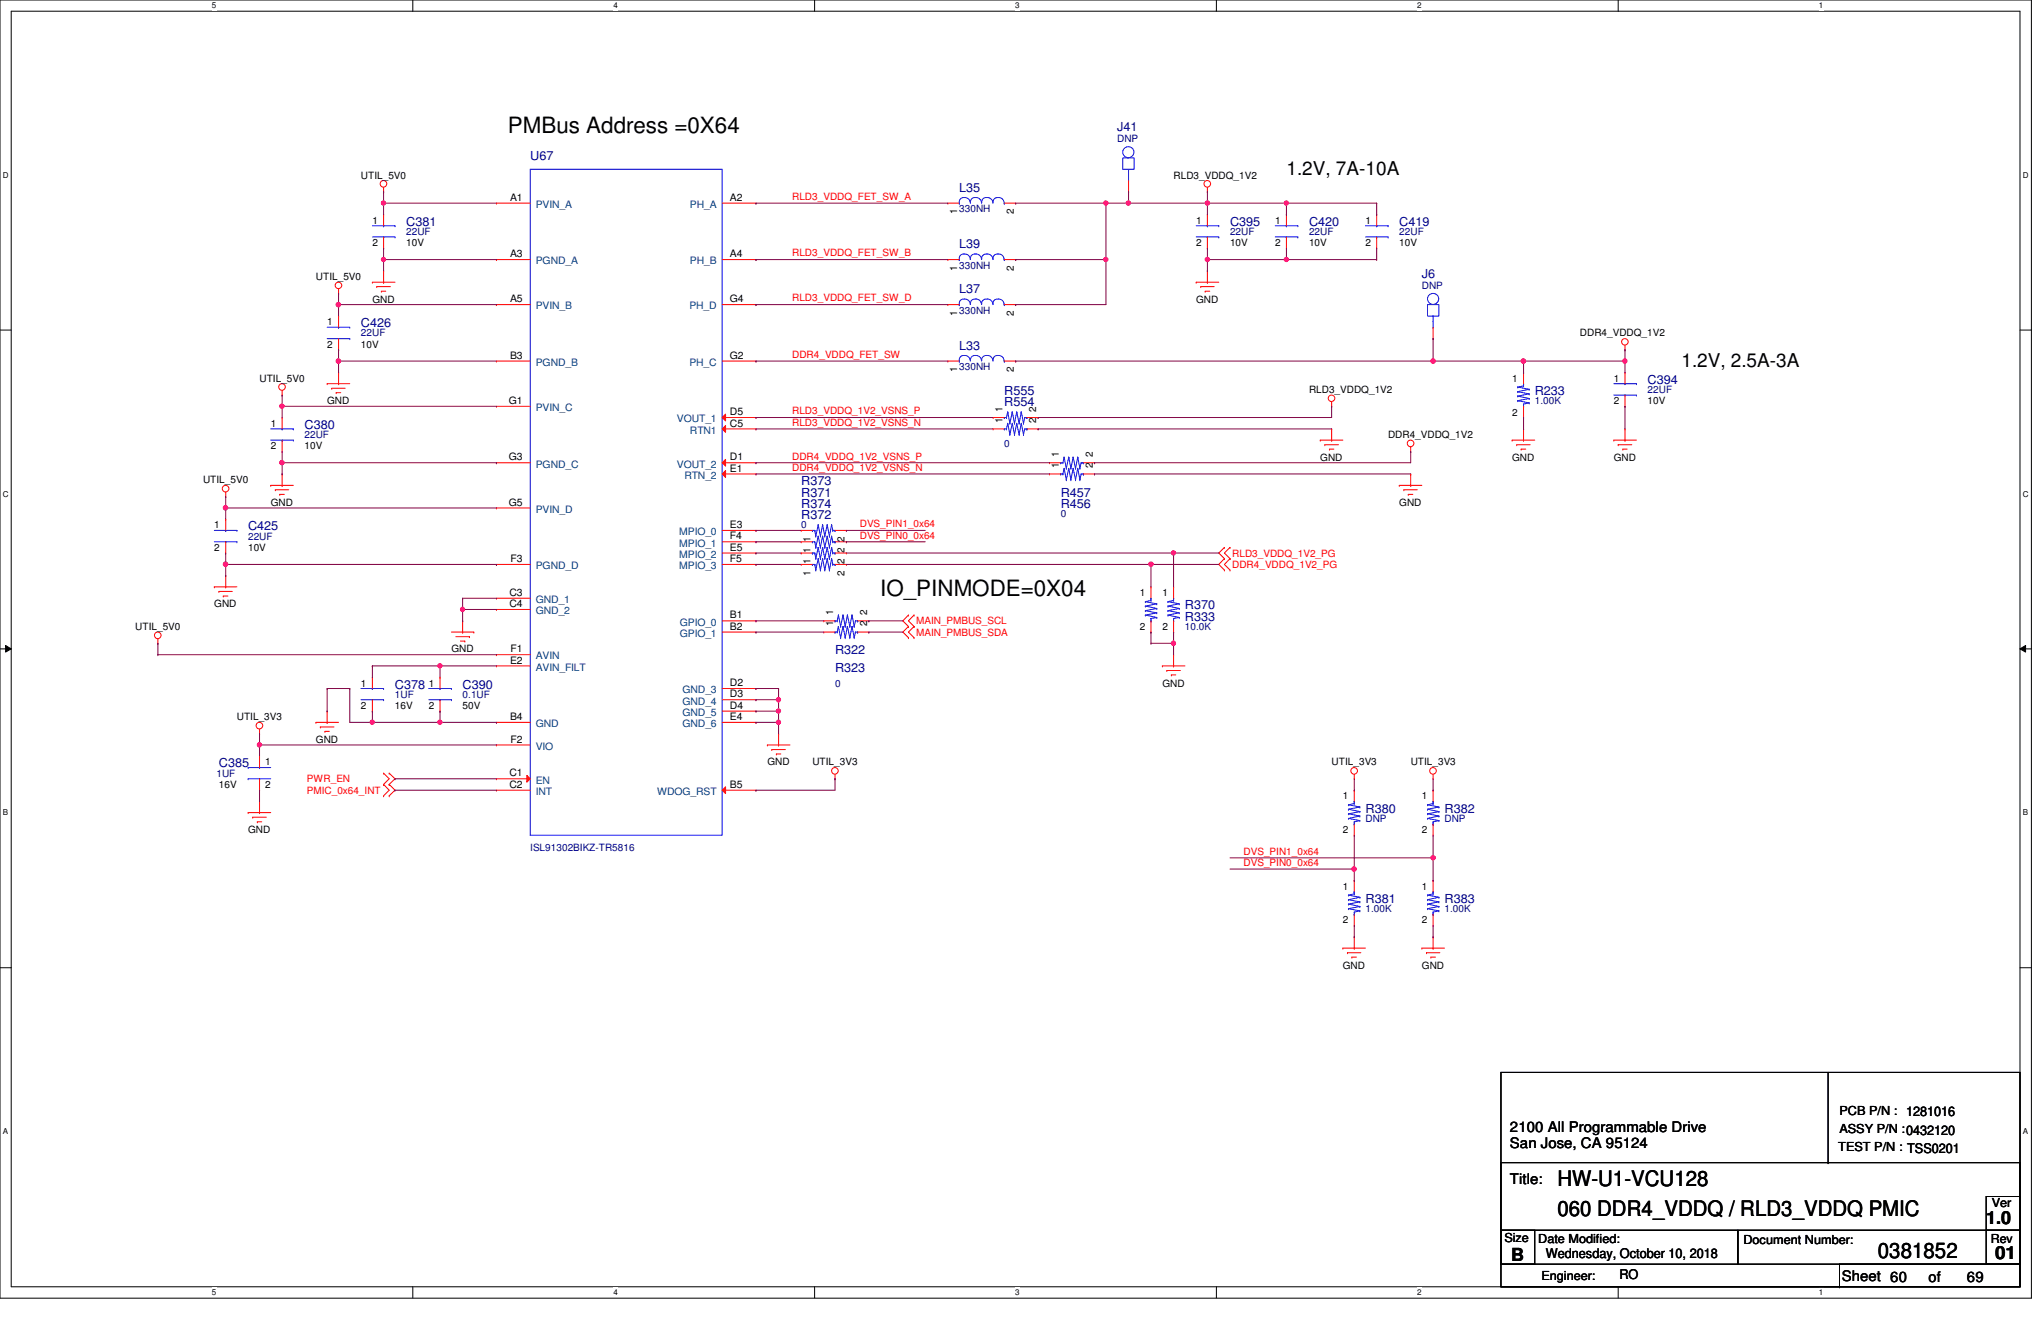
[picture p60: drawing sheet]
<svg xmlns="http://www.w3.org/2000/svg" width="432mm" height="279mm" viewBox="0 0 432 279" stroke-linecap="round" stroke-linejoin="round" font-family="sans-serif">
<defs><g id="words">
<g font-size="4.7">
<text x="107.4" y="28.1">PMBus Address =0X64</text>
<text x="186.2" y="126">IO_PINMODE=0X04</text>
</g>
<g font-size="4.5">
<text x="329.5" y="250.9">HW-U1-VCU128</text>
<text x="329.5" y="257.1">060 DDR4_VDDQ / RLD3_VDDQ PMIC</text>
<text x="397.3" y="266">0381852</text>
</g>
<g font-size="4">
<text x="272.2" y="37">1.2V, 7A-10A</text>
<text x="355.7" y="77.6">1.2V, 2.5A-3A</text>
</g>
<g font-size="3.8">
<text x="420.2" y="259">1.0</text>
<text x="319.7" y="266.6">B</text>
<text x="422.1" y="266.4">01</text>
</g>
<g font-size="3.1">
<text x="319.4" y="239.4">2100 All Programmable Drive</text>
<text x="319.4" y="242.7">San Jose, CA 95124</text>
<text x="319.4" y="250.4">Title:</text>
<text x="389.6" y="270.9">Sheet 60</text>
<text x="408" y="271.1">of</text>
<text x="416.1" y="271.1">69</text>
</g>
<g font-size="2.8">
<text x="327.1" y="266.1">Wednesday, October 10, 2018</text>
<text x="342.6" y="270.4">RO</text>
</g>
<g font-size="2.6" fill="#000080">
<text x="236.3" y="27.6">J41</text>
<text x="112.2" y="33.9">U67</text>
<text x="202.9" y="40.6">L35</text>
<text x="85.9" y="47.7">C381</text>
<text x="260.2" y="47.7">C395</text>
<text x="276.9" y="47.7">C420</text>
<text x="296" y="47.7">C419</text>
<text x="202.9" y="52.5">L39</text>
<text x="300.8" y="58.7">J6</text>
<text x="202.9" y="62.1">L37</text>
<text x="76.4" y="69.2">C426</text>
<text x="202.9" y="74">L33</text>
<text x="212.5" y="83.5">R555</text>
<text x="324.7" y="83.5">R233</text>
<text x="348.6" y="81.2">C394</text>
<text x="212.5" y="85.9">R554</text>
<text x="64.4" y="90.7">C380</text>
<text x="169.5" y="105">R371</text>
<text x="169.5" y="107.4">R374</text>
<text x="169.5" y="102.6">R373</text>
<text x="224.4" y="105">R457</text>
<text x="224.4" y="107.4">R456</text>
<text x="52.5" y="112.2">C425</text>
<text x="169.5" y="109.8">R372</text>
<text x="250.7" y="131.3">R333</text>
<text x="250.7" y="128.9">R370</text>
<text x="176.7" y="138.4">R322</text>
<text x="176.7" y="142">R323</text>
<text x="83.6" y="145.6">C378</text>
<text x="97.9" y="145.6">C390</text>
<text x="46.3" y="162.3">C385</text>
<text x="288.9" y="171.9">R380</text>
<text x="305.6" y="171.9">R382</text>
<text x="288.9" y="191">R381</text>
<text x="305.6" y="191">R383</text>
</g>
<g font-size="2.6">
<text x="389.2" y="235.9">PCB P/N : 1281016</text>
<text x="389.2" y="239.7">ASSY P/N :0432120</text>
<text x="388.9" y="243.5">TEST P/N : TSS0201</text>
<text x="421.4" y="255.2">Ver</text>
<text x="318.3" y="262.6">Size</text>
<text x="325.4" y="262.8">Date Modified:</text>
<text x="368.9" y="263.1">Document Number:</text>
<text x="421.2" y="262.8">Rev</text>
<text x="326.1" y="270.7">Engineer:</text>
</g>
<g font-size="2.2">
<text x="107.9" y="42.5">A1</text>
<text x="154.4" y="42.5">A2</text>
<text x="107.9" y="54.4">A3</text>
<text x="154.4" y="54.4">A4</text>
<text x="107.9" y="63.9">A5</text>
<text x="154.4" y="63.9">G4</text>
<text x="107.9" y="75.9">B3</text>
<text x="154.4" y="75.9">G2</text>
<text x="107.7" y="85.4">G1</text>
<text x="154.4" y="87.8">D5</text>
<text x="154.4" y="90.2">C5</text>
<text x="107.7" y="97.4">G3</text>
<text x="154.4" y="97.4">D1</text>
<text x="154.4" y="99.7">E1</text>
<text x="107.7" y="106.9">G5</text>
<text x="154.4" y="111.7">E3</text>
<text x="108" y="118.9">F3</text>
<text x="154.4" y="118.9">F5</text>
<text x="154.4" y="114.1">F4</text>
<text x="154.4" y="116.5">E5</text>
<text x="107.8" y="126">C3</text>
<text x="107.8" y="128.4">C4</text>
<text x="154.4" y="130.8">B1</text>
<text x="108" y="138">F1</text>
<text x="154.4" y="133.2">B2</text>
<text x="107.9" y="140.3">E2</text>
<text x="154.4" y="145.1">D2</text>
<text x="154.4" y="147.5">D3</text>
<text x="154.4" y="149.9">D4</text>
<text x="107.9" y="152.3">B4</text>
<text x="154.4" y="152.3">E4</text>
<text x="108" y="157.1">F2</text>
<text x="107.8" y="166.6">C2</text>
<text x="107.8" y="164.2">C1</text>
<text x="154.4" y="166.6">B5</text>
</g>
<g font-size="2.2" fill="#004080">
<text x="113.4" y="44">PVIN_A</text>
<text x="146" y="44">PH_A</text>
<text x="113.4" y="55.9">PGND_A</text>
<text x="146" y="55.9">PH_B</text>
<text x="113.4" y="65.4">PVIN_B</text>
<text x="145.8" y="65.4">PH_D</text>
<text x="113.4" y="77.4">PGND_B</text>
<text x="145.8" y="77.4">PH_C</text>
<text x="113.4" y="87">PVIN_C</text>
<text x="143.2" y="89.3">VOUT_1</text>
<text x="146" y="91.7">RTN1</text>
<text x="113.4" y="98.9">PGND_C</text>
<text x="143.2" y="98.9">VOUT_2</text>
<text x="144.8" y="101.3">RTN_2</text>
<text x="113.4" y="108.5">PVIN_D</text>
<text x="143.7" y="113.2">MPIO_0</text>
<text x="143.7" y="115.6">MPIO_1</text>
<text x="143.7" y="118">MPIO_2</text>
<text x="113.4" y="120.4">PGND_D</text>
<text x="143.7" y="120.4">MPIO_3</text>
<text x="113.4" y="127.6">GND_1</text>
<text x="113.4" y="129.9">GND_2</text>
<text x="143.8" y="132.3">GPIO_0</text>
<text x="143.8" y="134.7">GPIO_1</text>
<text x="113.4" y="139.5">AVIN</text>
<text x="113.4" y="141.9">AVIN_FILT</text>
<text x="144.4" y="146.6">GND_3</text>
<text x="144.4" y="149">GND_4</text>
<text x="113.4" y="153.8">GND</text>
<text x="144.4" y="151.4">GND_5</text>
<text x="144.4" y="153.8">GND_6</text>
<text x="113.4" y="158.6">VIO</text>
<text x="113.4" y="165.7">EN</text>
<text x="113.4" y="168.1">INT</text>
<text x="139" y="168.1">WDOG_RST</text>
</g>
<g font-size="2.1" fill="#000080">
<text x="236.3" y="30.1">DNP</text>
<text x="202.9" y="44.9">330NH</text>
<text x="85.9" y="49.7">22UF</text>
<text x="260.2" y="49.7">22UF</text>
<text x="276.9" y="49.7">22UF</text>
<text x="296" y="49.7">22UF</text>
<text x="202.9" y="56.9">330NH</text>
<text x="300.8" y="61.1">DNP</text>
<text x="76.4" y="71.2">22UF</text>
<text x="202.9" y="66.4">330NH</text>
<text x="202.9" y="78.3">330NH</text>
<text x="348.6" y="83.1">22UF</text>
<text x="324.7" y="85.5">1.00K</text>
<text x="64.4" y="92.7">22UF</text>
<text x="212.5" y="94.6">0</text>
<text x="169.5" y="111.8">0</text>
<text x="224.4" y="109.4">0</text>
<text x="52.5" y="114.1">22UF</text>
<text x="250.7" y="133.3">10.0K</text>
<text x="83.6" y="147.6">1UF</text>
<text x="97.9" y="147.6">0.1UF</text>
<text x="176.7" y="145.2">0</text>
<text x="45.8" y="164.3">1UF</text>
<text x="288.9" y="173.8">DNP</text>
<text x="305.6" y="173.8">DNP</text>
<text x="112.2" y="180">ISL91302BIKZ-TR5816</text>
<text x="288.9" y="193">1.00K</text>
<text x="305.6" y="193">1.00K</text>
</g>
<g font-size="2.1">
<text x="76.4" y="37.8">UTIL_5V0</text>
<text x="248.3" y="37.8">RLD3_VDDQ_1V2</text>
<text x="78.8" y="47.3">1</text>
<text x="202.5" y="45.3" transform="rotate(-90 202.5 45.3)">1</text>
<text x="214.5" y="45.3" transform="rotate(-90 214.5 45.3)">2</text>
<text x="253.1" y="47.3">1</text>
<text x="269.8" y="47.3">1</text>
<text x="288.9" y="47.3">1</text>
<text x="78.8" y="52.1">2</text>
<text x="85.9" y="52.1">10V</text>
<text x="253.1" y="52.1">2</text>
<text x="260.2" y="52.1">10V</text>
<text x="269.8" y="52.1">2</text>
<text x="276.9" y="52.1">10V</text>
<text x="288.9" y="52.1">2</text>
<text x="296" y="52.1">10V</text>
<text x="66.8" y="59.2">UTIL_5V0</text>
<text x="202.5" y="57.3" transform="rotate(-90 202.5 57.3)">1</text>
<text x="214.5" y="57.3" transform="rotate(-90 214.5 57.3)">2</text>
<text x="78.8" y="64">GND</text>
<text x="253.1" y="64">GND</text>
<text x="69.2" y="68.8">1</text>
<text x="202.5" y="66.8" transform="rotate(-90 202.5 66.8)">1</text>
<text x="214.5" y="66.8" transform="rotate(-90 214.5 66.8)">2</text>
<text x="334.3" y="71.2">DDR4_VDDQ_1V2</text>
<text x="69.2" y="73.6">2</text>
<text x="76.4" y="73.6">10V</text>
<text x="54.9" y="80.7">UTIL_5V0</text>
<text x="202.5" y="78.8" transform="rotate(-90 202.5 78.8)">1</text>
<text x="214.5" y="78.8" transform="rotate(-90 214.5 78.8)">2</text>
<text x="276.9" y="83.1">RLD3_VDDQ_1V2</text>
<text x="319.9" y="80.7">1</text>
<text x="341.4" y="80.7">1</text>
<text x="69.2" y="85.5">GND</text>
<text x="212.1" y="89.5" transform="rotate(-90 212.1 89.5)">1</text>
<text x="212.1" y="87.1" transform="rotate(-90 212.1 87.1)">1</text>
<text x="219.2" y="89.5" transform="rotate(-90 219.2 89.5)">2</text>
<text x="219.2" y="87.1" transform="rotate(-90 219.2 87.1)">2</text>
<text x="319.9" y="87.9">2</text>
<text x="341.4" y="85.5">2</text>
<text x="348.6" y="85.5">10V</text>
<text x="57.3" y="90.3">1</text>
<text x="57.3" y="95">2</text>
<text x="64.4" y="95">10V</text>
<text x="293.7" y="92.7">DDR4_VDDQ_1V2</text>
<text x="224" y="99.1" transform="rotate(-90 224 99.1)">1</text>
<text x="224" y="96.7" transform="rotate(-90 224 96.7)">1</text>
<text x="231.2" y="99.1" transform="rotate(-90 231.2 99.1)">2</text>
<text x="231.2" y="96.7" transform="rotate(-90 231.2 96.7)">2</text>
<text x="279.3" y="97.5">GND</text>
<text x="319.9" y="97.5">GND</text>
<text x="341.4" y="97.5">GND</text>
<text x="43" y="102.2">UTIL_5V0</text>
<text x="57.3" y="107">GND</text>
<text x="296" y="107">GND</text>
<text x="45.3" y="111.8">1</text>
<text x="45.3" y="116.5">2</text>
<text x="52.5" y="116.5">10V</text>
<text x="171.5" y="119.4" transform="rotate(-90 171.5 119.4)">1</text>
<text x="171.5" y="117" transform="rotate(-90 171.5 117)">1</text>
<text x="171.5" y="114.6" transform="rotate(-90 171.5 114.6)">1</text>
<text x="178.6" y="119.4" transform="rotate(-90 178.6 119.4)">2</text>
<text x="178.6" y="117" transform="rotate(-90 178.6 117)">2</text>
<text x="178.6" y="114.6" transform="rotate(-90 178.6 114.6)">2</text>
<text x="171.5" y="121.8" transform="rotate(-90 171.5 121.8)">1</text>
<text x="178.6" y="121.8" transform="rotate(-90 178.6 121.8)">2</text>
<text x="45.3" y="128.5">GND</text>
<text x="176.3" y="130.1" transform="rotate(-90 176.3 130.1)">1</text>
<text x="183.4" y="130.1" transform="rotate(-90 183.4 130.1)">2</text>
<text x="241.1" y="126.1">1</text>
<text x="245.9" y="126.1">1</text>
<text x="28.6" y="133.3">UTIL_5V0</text>
<text x="176.3" y="132.5" transform="rotate(-90 176.3 132.5)">1</text>
<text x="183.4" y="132.5" transform="rotate(-90 183.4 132.5)">2</text>
<text x="241.1" y="133.3">2</text>
<text x="245.9" y="133.3">2</text>
<text x="95.5" y="138">GND</text>
<text x="76.4" y="145.2">1</text>
<text x="76.4" y="149.9">2</text>
<text x="83.6" y="149.9">16V</text>
<text x="90.7" y="145.2">1</text>
<text x="90.7" y="149.9">2</text>
<text x="97.9" y="149.9">50V</text>
<text x="245.9" y="145.2">GND</text>
<text x="50.1" y="152.4">UTIL_3V3</text>
<text x="56.1" y="161.9">1</text>
<text x="66.8" y="157.1">GND</text>
<text x="162.3" y="161.9">GND</text>
<text x="171.9" y="161.9">UTIL_3V3</text>
<text x="281.7" y="161.9">UTIL_3V3</text>
<text x="298.4" y="161.9">UTIL_3V3</text>
<text x="46.3" y="166.7">16V</text>
<text x="56.1" y="166.7">2</text>
<text x="284.1" y="169.1">1</text>
<text x="300.8" y="169.1">1</text>
<text x="52.5" y="176.2">GND</text>
<text x="284.1" y="176.2">2</text>
<text x="300.8" y="176.2">2</text>
<text x="284.1" y="188.2">1</text>
<text x="300.8" y="188.2">1</text>
<text x="284.1" y="195.3">2</text>
<text x="300.8" y="195.3">2</text>
<text x="284.1" y="204.9">GND</text>
<text x="300.8" y="204.9">GND</text>
</g>
<g font-size="2.1" fill="#f00">
<text x="167.6" y="42.3">RLD3_VDDQ_FET_SW_A</text>
<text x="167.6" y="54.2">RLD3_VDDQ_FET_SW_B</text>
<text x="167.6" y="63.8">RLD3_VDDQ_FET_SW_D</text>
<text x="167.6" y="75.7">DDR4_VDDQ_FET_SW</text>
<text x="167.6" y="87.6">RLD3_VDDQ_1V2_VSNS_P</text>
<text x="167.6" y="90">RLD3_VDDQ_1V2_VSNS_N</text>
<text x="167.6" y="97.2">DDR4_VDDQ_1V2_VSNS_P</text>
<text x="167.6" y="99.6">DDR4_VDDQ_1V2_VSNS_N</text>
<text x="181.9" y="111.5">DVS_PIN1_0x64</text>
<text x="181.9" y="113.9">DVS_PIN0_0x64</text>
<text x="260.7" y="117.7">RLD3_VDDQ_1V2_PG</text>
<text x="260.7" y="120.1">DDR4_VDDQ_1V2_PG</text>
<text x="193.8" y="132">MAIN_PMBUS_SCL</text>
<text x="193.8" y="134.5">MAIN_PMBUS_SDA</text>
<text x="64.9" y="165.5">PWR_EN</text>
<text x="64.9" y="167.9">PMIC_0x64_INT</text>
<text x="263.1" y="180.8">DVS_PIN1_0x64</text>
<text x="263.1" y="183.1">DVS_PIN0_0x64</text>
</g>
<g font-size="1.7">
<text x="44.8" y="1.8">5</text>
<text x="129.8" y="1.8">4</text>
<text x="214.8" y="1.8">3</text>
<text x="299.8" y="1.8">2</text>
<text x="384.8" y="1.8">1</text>
<text x=".6" y="37.6">D</text>
<text x="427.9" y="37.6">D</text>
<text x=".6" y="105">C</text>
<text x="427.9" y="105">C</text>
<text x=".6" y="172.5">B</text>
<text x="427.9" y="172.5">B</text>
<text x=".6" y="239.9">A</text>
<text x="427.9" y="239.9">A</text>
<text x="44.8" y="273.9">5</text>
<text x="129.8" y="273.9">4</text>
<text x="214.8" y="273.9">3</text>
<text x="299.8" y="273.9">2</text>
<text x="384.8" y="273.9">1</text>
</g>
</g></defs>
<path d="M0 0h429.8v274.6h-429.8zM2.4 2.4h425v269.8h-425z" fill="none" stroke="#000" stroke-width=".21"/>
<g fill="#fff">
<path d="M44.8 .3h1v1.9h-1z"/>
<path d="M44.8 272.4h1v1.9h-1z"/>
</g>
<path d="M87.3 0v2.4M87.3 272.2v2.3" fill="none" stroke="#000" stroke-width=".21"/>
<g fill="#fff">
<path d="M129.8 .3h.9v1.9h-.9z"/>
<path d="M129.8 272.4h.9v1.9h-.9z"/>
</g>
<path d="M172.3 0v2.4M172.3 272.2v2.3" fill="none" stroke="#000" stroke-width=".21"/>
<g fill="#fff">
<path d="M214.8 .3h.9v1.9h-.9z"/>
<path d="M214.8 272.4h.9v1.9h-.9z"/>
</g>
<path d="M257.3 0v2.4M257.3 272.2v2.3" fill="none" stroke="#000" stroke-width=".21"/>
<g fill="#fff">
<path d="M299.8 .3h.9v1.9h-.9z"/>
<path d="M299.8 272.4h.9v1.9h-.9z"/>
</g>
<path d="M342.3 0v2.4M342.3 272.2v2.3" fill="none" stroke="#000" stroke-width=".21"/>
<g fill="#fff">
<path d="M384.8 .3h.9v1.9h-.9z"/>
<path d="M384.8 272.4h.9v1.9h-.9z"/>
<path d="M.6 36.1h1.2v1.9h-1.2z"/>
<path d="M427.9 36.1h1.3v1.9h-1.3z"/>
<path d="M.6 103.5h1.2v1.9h-1.2z"/>
<path d="M427.9 103.5h1.3v1.9h-1.3z"/>
</g>
<path d="M0 69.8h2.4M427.4 69.8h2.3" fill="none" stroke="#000" stroke-width=".21"/>
<g fill="#fff">
<path d="M.6 170.9h1.1v1.9h-1.1z"/>
<path d="M427.9 170.9h1.2v1.9h-1.2z"/>
</g>
<path d="M0 137.2h2.4M1.2 136.5l1.2 .7-1.2 .7zM427.4 137.2l1.1-.7v1.4zM427.4 137.2h2.3" fill="none" stroke="#000" stroke-width=".21"/>
<path d="M1.2 136.5l1.2 .7-1.2 .7zM427.4 137.2l1.1-.7v1.4z" fill="#000"/>
<g fill="#fff">
<path d="M.6 238.4h1.1v1.9h-1.1z"/>
<path d="M427.9 238.4h1.2v1.9h-1.2z"/>
</g>
<g fill="none" stroke="#000" stroke-width=".21">
<path d="M0 204.7h2.4M427.4 204.7h2.3M317.5 226.8h109.9v45.4h-109.9zM386.8 226.8v19.1M317.5 245.9h109.9v14.3h-109.9zM386.8 245.9h.1M420.2 253.1h7.2v7.1h-7.2zM317.5 260.2h50.2v7.2h-50.2zM317.5 260.2h7.2v7.2h-7.2zM317.5 272.2h71.7M367.7 260.2h59.7v7.2h-59.7zM389.2 267.4h38.2v4.8h-38.2z"/>
<path d="M389.2 272.2h.1M420.2 260.2h7.2v7.2h-7.2z"/>
</g>
<g fill="none" stroke="#f00" stroke-width=".21">
<path d="M81.2 39.6v1M238.8 38.2v2.4M255.4 39.6v1M78.8 59.7h.1M78.8 59.7h4.8M81.2 57.3h.1M81.2 59.7h.1M81.2 40.6h.1M81.2 57.3v2.4M105 43h.1M105 54.9h.1M105 54.9h7.2"/>
<path d="M105 43h7.2M152.8 54.9h7.1M152.8 43h7.1M159.9 43h.1M159.9 54.9h.1M200.5 54.9h.1M200.5 54.9h2.4M212.5 54.9h2.4M214.9 54.9h.1M238.8 40.6h.1M253.1 59.7h.1M253.1 59.7h4.8"/>
<path d="M255.4 57.3h.1M255.4 59.7h.1M255.4 40.6h.1M255.4 45.3h.1M255.4 52.5h.1M255.4 45.3v2.5M255.4 50.1v2.4M255.4 57.3v2.4M291.3 45.3h.1M291.3 52.5h.1M291.3 45.3v2.5M291.3 50.1v2.4"/>
<path d="M71.6 78.8h.1M71.6 62.1h.1M71.6 61.1v1M71.6 78.8v2.4M79.7 60.6h.1M79.7 60.6h2.9M80.7 61.6h.1M80.7 61.6h.9M105 64.4h.1M105 76.4h.1M105 76.4h7.2M105 64.4h7.2"/>
<path d="M200.5 76.4h.1M200.5 64.4h.1M200.5 76.4h2.4M200.5 64.4h2.4M212.5 76.4h2.4M212.5 64.4h2.4M214.9 76.4h.1M214.9 64.4h.1M254 60.6h.1M254 60.6h2.9M255 61.6h.1M255 61.6h.9"/>
<path d="M322.3 78.8h.1M322.3 78.8v2.4M343.8 74h.1M343.8 73v1M59.7 83.6h.1M59.7 88.3h.1M59.7 95.5h.1M59.7 82.6v1M59.7 88.3v2.4M59.7 93.1v2.4M69.2 81.2h.1M69.2 81.2h4.8"/>
<path d="M70.2 82.1h.1M70.2 82.1h2.8M71.1 83.1h.1M71.1 83.1h1M71.6 81.2h.1M210.1 88.3h.1M210.1 90.7h.1M210.1 88.3h2.4M210.1 90.7h2.4M217.3 88.3h2.3M217.3 90.7h2.3M219.6 88.3h.1"/>
<path d="M219.6 90.7h.1M222 97.9h.1M222 97.9h2.4M229.2 97.9h2.4M231.6 97.9h.1M279.3 93.1h.1M279.3 93.1h4.8M280.3 94.1h.1M280.3 94.1h2.9M281.3 95h.1M281.3 95h.9M281.7 90.7h.1"/>
<path d="M281.7 93.1h.1M281.7 85.9h.1M281.7 85v.9M281.7 90.7v2.4M298.4 95.5h.1M298.4 94.5v1M319.9 93.1h.1M319.9 93.1h4.8M320.9 94.1h.1M320.9 94.1h2.8M321.8 95h.1M321.8 95h1"/>
<path d="M322.3 90.7h.1M322.3 93.1h.1M322.3 88.3h.1M322.3 85.9v2.4M322.3 90.7v2.4M341.4 93.1h.1M341.4 93.1h4.8M342.3 94.1h.1M342.3 94.1h2.9M343.3 95h.1M343.3 95h1M343.8 90.7h.1"/>
<path d="M343.8 93.1h.1M343.8 90.7v2.4M47.8 105h.1M47.8 109.8h.1M47.8 117h.1M47.8 104.1v.9M47.8 109.8v2.4M47.8 114.6v2.4M57.3 102.7h.1M57.3 102.7h4.8M58.3 103.6h.1M58.3 103.6h2.8"/>
<path d="M59.2 104.6h.1M59.2 104.6h1M59.7 100.2h.1M59.7 102.7h.1M59.7 100.2v2.5M169.5 114.6h.1M169.5 117h.1M169.5 112.2h.1M169.5 114.6h2.4M169.5 117h2.4M169.5 112.2h2.4M176.7 114.6h2.4"/>
<path d="M176.7 117h2.4M176.7 112.2h2.4M179.1 114.6h.1M179.1 117h.1M179.1 112.2h.1M222 100.2h.1M222 100.2h2.4M229.2 100.2h2.4M231.6 100.2h.1M259 115.8h.1M259 118.2h.1M259 115.8l-1.1 1.2 1.1 1.2"/>
<path d="M259 118.2l-1.1 1.2 1.1 1.2M260.2 118.2h.1M260.2 115.8h.1M260.2 115.8l-1.2 1.2 1.2 1.2M260.2 118.2l-1.2 1.2 1.2 1.2M296 102.7h.1M296 102.7h4.8M297 103.6h.1M297 103.6h2.8M297.9 104.6h.1M297.9 104.6h1M298.4 100.2h.1"/>
<path d="M298.4 102.7h.1M298.4 100.2v2.5M33.4 136.1h.1M33.4 135.1v1M45.3 124.1h.1M45.3 124.1h4.8M46.3 125.1h.1M46.3 125.1h2.8M47.2 126.1h.1M47.2 126.1h1M47.8 121.8h.1M47.8 124.1h.1"/>
<path d="M47.8 121.8v2.3M95.5 133.7h4.7M96.4 134.7h2.9M97.4 135.6h.9M97.9 131.3h.1M97.9 133.7h.1M97.9 131.3v2.4M98.3 135.6h.1M99.3 134.7h.1M100.2 133.7h.1M105 126.5h.1M105 126.5h7.2"/>
<path d="M152.8 133.7h7.1M152.8 131.3h7.1M159.9 131.3h.1M159.9 133.7h.1M174.3 131.3h.1M174.3 131.3h2.4M181.4 131.3h2.4M183.8 131.3h.1M192.2 130.1h.1M192.2 132.5h.1M192.2 134.9h.1M192.2 130.1l-1.2 1.2 1.2 1.2"/>
<path d="M192.2 132.5l-1.2 1.2 1.2 1.2M193.4 132.5h.1M193.4 130.1h.1M193.4 134.9h.1M193.4 130.1l-1.2 1.2 1.2 1.2M193.4 132.5l-1.2 1.2 1.2 1.2M243.5 124.1h.1M243.5 133.7h.1M243.5 124.1v2.4M243.5 131.3v2.4M248.3 138.5h.1M248.3 124.1h.1"/>
<path d="M248.3 133.7h.1M248.3 124.1v2.4M248.3 131.3v2.4M248.3 138.5v2.3M259 120.6h.1M260.2 120.6h.1M54.9 155.2h.1M54.9 159.9h.1M54.9 154.2v1M54.9 159.9v2.4M66.8 152.8h.1M66.8 152.8h4.8"/>
<path d="M67.8 153.8h.1M67.8 153.8h2.9M68.7 154.7h.1M68.7 154.7h1M69.2 150.4h.1M69.2 152.8h.1M69.2 150.4v2.4M78.8 143.3h.1M78.8 150.4h.1M78.8 143.3v2.3M78.8 148v2.4M93.1 143.3h.1"/>
<path d="M93.1 150.4h.1M93.1 143.3v2.3M93.1 148v2.4M162.3 157.6h.1M162.3 157.6h4.8M163.3 158.5h.1M163.3 158.5h2.9M164.3 159.5h.1M164.3 159.5h.9M164.7 155.2h.1M164.7 157.6h.1M164.7 155.2v2.4"/>
<path d="M245.9 140.8h.1M245.9 140.8h4.8M246.8 141.8h.1M246.8 141.8h2.9M247.8 142.7h.1M247.8 142.7h1M248.3 140.8h.1M52.5 171.9h.1M52.5 171.9h4.8M53.5 172.8h.1M53.5 172.8h2.8M54.4 173.8h.1"/>
<path d="M54.4 173.8h1M54.9 169.5h.1M54.9 171.9h.1M54.9 167.1h.1M54.9 164.7v2.4M54.9 169.5v2.4M81.2 165.9h.1M81.2 163.5h.1M81.2 168.3h.1M81.2 163.5l1.1 1.2-1.1 1.2M81.2 165.9l1.1 1.2-1.1 1.2M82.3 163.5h.1"/>
<path d="M82.3 165.9h.1M82.3 168.3h.1M82.3 163.5l1.3 1.2-1.3 1.2M82.3 165.9l1.3 1.2-1.3 1.2M176.7 164.7h.1M176.7 163.8v.9M286.5 164.7h.1M286.5 163.8v.9M303.2 164.7h.1M303.2 167.1h.1M303.2 176.7h.1M303.2 163.8v.9"/>
<path d="M303.2 167.1v2.4M303.2 174.3v2.4M286.5 198.2h.1M286.5 186.2h.1M286.5 195.7h.1M286.5 186.2v2.4M286.5 193.4v2.3M286.5 198.2v2.3M303.2 198.2h.1M303.2 186.2h.1M303.2 195.7h.1M303.2 186.2v2.4"/>
<path d="M303.2 193.4v2.3M303.2 198.2v2.3M284.1 200.5h.1M284.1 200.5h4.8M285.1 201.5h.1M285.1 201.5h2.8M286 202.4h.1M286 202.4h1M286.5 200.5h.1M300.8 200.5h.1M300.8 200.5h4.8M301.8 201.5h.1"/>
<path d="M301.8 201.5h2.8M302.7 202.4h.1M302.7 202.4h1M303.2 200.5h.1"/>
<circle cx="81.1" cy="38.9" r=".7"/>
<circle cx="255.4" cy="38.9" r=".7"/>
<circle cx="71.6" cy="60.4" r=".69"/>
<circle cx="343.8" cy="72.3" r=".69"/>
<circle cx="59.7" cy="81.8" r=".7"/>
<circle cx="281.7" cy="84.2" r=".69"/>
<circle cx="298.4" cy="93.8" r=".7"/>
<circle cx="47.7" cy="103.3" r=".7"/>
<circle cx="33.4" cy="134.4" r=".7"/>
<circle cx="54.9" cy="153.5" r=".7"/>
<circle cx="176.6" cy="163" r=".7"/>
<circle cx="286.5" cy="163" r=".7"/>
<circle cx="303.2" cy="163" r=".7"/>
</g>
<g fill="none" stroke="#00f" stroke-width=".21">
<path d="M112.2 35.8h40.6v140.9h-40.6zM237.5 33.4h2.4v2.4h-2.4zM238.8 38.2h.1M238.8 35.8h.1M238.8 35.8v2.4M202.9 54.9h.1M202.9 54.9a1.16 1.16 0 0 1 1.2-1.2 1.16 1.16 0 0 1 1.2 1.2M205.3 54.9a1.16 1.16 0 0 1 1.2-1.2 1.16 1.16 0 0 1 1.1 1.2M208.9 53.7a.98 .98 0 0 0-1.2 1.2M208.9 53.7a1.14 1.14 0 0 1 1.2 1.2M211.2 53.7a.96 .96 0 0 0-1.1 1.2M211.3 53.7a1.14 1.14 0 0 1 1.1 1.2"/>
<path d="M212.5 54.9h.1M253.1 50.1h4.8M253.1 47.8h4.8M255.4 50.1h.1M255.4 47.8h.1M257.9 50.1h.1M257.9 47.8h.1M288.9 50.1h4.8M288.9 47.8h4.8M291.3 50.1h.1M291.3 47.8h.1M293.7 50.1h.1"/>
<path d="M293.7 47.8h.1M202.9 76.4h.1M202.9 76.3a1.16 1.16 0 0 1 1.2-1.1 1.16 1.16 0 0 1 1.2 1.2M202.9 64.4h.1M202.9 64.4a1.16 1.16 0 0 1 1.2-1.2 1.16 1.16 0 0 1 1.2 1.2M205.3 76.3a1.16 1.16 0 0 1 1.2-1.1 1.16 1.16 0 0 1 1.1 1.2M205.3 64.4a1.16 1.16 0 0 1 1.2-1.2 1.16 1.16 0 0 1 1.1 1.2M208.9 75.2a.98 .98 0 0 0-1.2 1.1M208.9 63.2a.98 .98 0 0 0-1.2 1.2M208.9 75.2a1.14 1.14 0 0 1 1.2 1.2M208.9 63.2a1.14 1.14 0 0 1 1.2 1.2M211.2 75.2a.96 .96 0 0 0-1.1 1.1"/>
<path d="M211.2 63.2a.96 .96 0 0 0-1.1 1.2M211.3 75.2a1.14 1.14 0 0 1 1.1 1.2M211.3 63.2a1.14 1.14 0 0 1 1.1 1.2M212.5 76.4h.1M212.5 64.4h.1M57.3 90.7h4.8M57.3 93.1h4.8M59.7 93.1h.1M59.7 90.7h.1M62.1 93.1h.1M62.1 90.7h.1M212.5 88.3h.1"/>
<path d="M212.5 90.7h.1M212.5 88.3h.4M212.5 90.7h.4M212.9 88.3h.1M212.9 90.7h.1M213.2 87.1h.1M213.2 89.5h.1M213.2 87.1l.5 2.4M213.2 87.1l-.3 1.2M213.2 89.5l.5 2.4M213.2 89.5l-.3 1.2M213.7 89.5h.1"/>
<path d="M213.7 91.9h.1M214.2 87.1h.1M214.2 89.5h.1M214.2 87.1l.4 2.4M214.2 87.1l-.5 2.4M214.2 89.5l.4 2.4M214.2 89.5l-.5 2.4M214.6 89.5h.1M214.6 91.9h.1M215.1 87.1h.1M215.1 89.5h.1M215.1 87.1l.5 2.4"/>
<path d="M215.1 87.1l-.5 2.4M215.1 89.5l.5 2.4M215.1 89.5l-.5 2.4M215.6 89.5h.1M215.6 91.9h.1M216.1 87.1h.1M216.1 89.5h.1M216.1 87.1l.4 2.4M216.1 87.1l-.5 2.4M216.1 89.5l.4 2.4M216.1 89.5l-.5 2.4M216.5 89.5h.1"/>
<path d="M216.5 91.9h.1M216.8 88.3h.1M216.8 90.7h.1M216.8 88.3h.5M216.8 88.3l-.3 1.2M216.8 90.7h.5M216.8 90.7l-.3 1.2M217.3 88.3h.1M217.3 90.7h.1M224.4 97.9h.1M224.4 97.9h.5M224.9 97.9h.1"/>
<path d="M225.1 96.7h.1M225.1 99.1h.1M225.1 96.7l.5 2.4M225.1 96.7l-.2 1.2M225.1 99.1l.5 2.4M225.1 99.1l-.2 1.1M225.6 99.1h.1M226.1 96.7h.1M226.1 99.1h.1M226.1 96.7l.5 2.4M226.1 96.7l-.5 2.4M226.1 99.1l.5 2.4"/>
<path d="M226.1 99.1l-.5 2.4M226.6 99.1h.1M227 96.7h.1M227 99.1h.1M227 96.7l.5 2.4M227 96.7l-.4 2.4M227 99.1l.5 2.4M227 99.1l-.4 2.4M227.5 99.1h.1M228 96.7h.1M228 99.1h.1M228 96.7l.5 2.4"/>
<path d="M228 96.7l-.5 2.4M228 99.1l.5 2.4M228 99.1l-.5 2.4M228.5 99.1h.1M228.7 97.9h.1M228.7 97.9h.5M228.7 97.9l-.2 1.2M229.2 97.9h.1M321.1 84.8h.1M321.1 83.8h.1M321.1 82.8h.1M321.1 81.9h.1"/>
<path d="M321.1 81.9l2.4 .4M321.1 84.8l2.4 .4M321.1 83.8l2.4 .5M321.1 82.8l2.4 .5M322.3 81.2h.1M322.3 85.9h.1M322.3 85.5h.1M322.3 81.6h.1M322.3 81.2v.4M322.3 85.5v.4M322.3 81.6l-1.2 .3M323.5 82.3h.1"/>
<path d="M323.5 85.2h.1M323.5 84.3h.1M323.5 83.3h.1M323.5 85.2l-1.2 .3M323.5 84.3l-2.4 .5M323.5 83.3l-2.4 .5M323.5 82.3l-2.4 .5M45.3 114.6h4.8M45.3 112.2h4.8M47.8 114.6h.1M47.8 112.2h.1M50.1 114.6h.1"/>
<path d="M50.1 112.2h.1M171.9 114.6h.1M171.9 117h.1M171.9 112.2h.1M171.9 114.6h.5M171.9 117h.5M171.9 112.2h.5M172.4 114.6h.1M172.4 117h.1M172.4 112.2h.1M172.4 114.6l.2 1.2M172.4 117l.2 1.2"/>
<path d="M172.4 112.2l.2 1.2M172.6 115.8h.1M172.6 118.2h.1M172.6 113.4h.1M173.1 113.4h.1M173.1 115.8h.1M173.1 111h.1M173.1 113.4l-.5 2.4M173.1 113.4l.5 2.4M173.1 115.8l-.5 2.4M173.1 115.8l.5 2.4M173.1 111l-.5 2.4"/>
<path d="M173.1 111l.5 2.4M173.6 115.8h.1M173.6 118.2h.1M173.6 113.4h.1M174 113.4h.1M174 115.8h.1M174 111h.1M174 113.4l.5 2.4M174 113.4l-.4 2.4M174 115.8l.5 2.4M174 115.8l-.4 2.4M174 111l.5 2.4"/>
<path d="M174 111l-.4 2.4M174.5 115.8h.1M174.5 118.2h.1M174.5 113.4h.1M175 113.4h.1M175 115.8h.1M175 111h.1M175 113.4l.5 2.4M175 113.4l-.5 2.4M175 115.8l.5 2.4M175 115.8l-.5 2.4M175 111l.5 2.4"/>
<path d="M175 111l-.5 2.4M175.5 115.8h.1M175.5 118.2h.1M175.5 113.4h.1M175.9 113.4h.1M175.9 115.8h.1M175.9 111h.1M175.9 113.4l.3 1.2M175.9 113.4l-.4 2.4M175.9 115.8l.3 1.2M175.9 115.8l-.4 2.4M175.9 111l.3 1.2"/>
<path d="M175.9 111l-.4 2.4M176.2 114.6h.1M176.2 117h.1M176.2 112.2h.1M176.2 114.6h.5M176.2 117h.5M176.2 112.2h.5M176.7 114.6h.1M176.7 117h.1M176.7 112.2h.1M224.4 100.2h.1M224.4 100.2h.5"/>
<path d="M224.9 100.2h.1M225.6 101.5h.1M226.6 101.5h.1M227.5 101.5h.1M228.5 101.5h.1M228.7 100.2h.1M228.7 100.2h.5M228.7 100.2l-.2 1.3M229.2 100.2h.1M176.7 131.3h.1M176.7 131.3h.4M177.1 131.3h.1"/>
<path d="M177.4 130.1h.1M177.4 130.1l.4 2.4M177.4 130.1l-.3 1.2M177.8 132.5h.1M178.4 130.1h.1M178.4 130.1l.4 2.4M178.4 130.1l-.6 2.4M178.8 132.5h.1M179.3 130.1h.1M179.3 130.1l.5 2.4M179.3 130.1l-.5 2.4M179.8 132.5h.1"/>
<path d="M180.3 130.1h.1M180.3 130.1l.4 2.4M180.3 130.1l-.5 2.4M180.7 132.5h.1M181 131.3h.1M181 131.3h.4M181 131.3l-.3 1.2M181.4 131.3h.1M242.3 130.1h.1M242.3 129.2h.1M242.3 128.2h.1M242.3 127.3h.1"/>
<path d="M242.3 127.3l2.4 .4M242.3 130.1l2.4 .5M242.3 129.2l2.4 .4M242.3 128.2l2.4 .5M243.5 126.5h.1M243.5 131.3h.1M243.5 130.8h.1M243.5 127h.1M243.5 126.5v.5M243.5 130.8v.5M243.5 127l-1.2 .3M244.7 127.7h.1"/>
<path d="M244.7 130.6h.1M244.7 129.6h.1M244.7 128.7h.1M244.7 130.6l-1.2 .2M244.7 129.6l-2.4 .5M244.7 128.7l-2.4 .5M244.7 127.7l-2.4 .5M247.1 130.1h.1M247.1 129.2h.1M247.1 128.2h.1M247.1 127.3h.1M247.1 127.3l2.4 .4"/>
<path d="M247.1 130.1l2.4 .5M247.1 129.2l2.4 .4M247.1 128.2l2.4 .5M248.3 126.5h.1M248.3 131.3h.1M248.3 130.8h.1M248.3 127h.1M248.3 126.5v.5M248.3 130.8v.5M248.3 127l-1.2 .3M249.5 127.7h.1M249.5 130.6h.1"/>
<path d="M249.5 129.6h.1M249.5 128.7h.1M249.5 130.6l-1.2 .2M249.5 129.6l-2.4 .5M249.5 128.7l-2.4 .5M249.5 127.7l-2.4 .5M76.4 148h4.8M76.4 145.6h4.8M78.8 148h.1M78.8 145.6h.1M81.2 148h.1M81.2 145.6h.1"/>
<path d="M90.7 148h4.8M90.7 145.6h4.8M93.1 148h.1M93.1 145.6h.1M95.5 148h.1M95.5 145.6h.1M52.5 164.7h.1M52.5 162.3h.1M52.5 164.7h4.8M52.5 162.3h4.8M54.9 164.7h.1M54.9 162.3h.1"/>
<path d="M302 173.1h.1M302 172.1h.1M302 171.2h.1M302 170.2h.1M302 170.2l2.4 .5M302 173.1l2.4 .5M302 172.1l2.4 .5M302 171.2l2.4 .5M303.2 169.5h.1M303.2 174.3h.1M303.2 173.8h.1M303.2 170h.1"/>
<path d="M303.2 169.5v.5M303.2 173.8v.5M303.2 170l-1.2 .2M304.4 170.7h.1M304.4 173.6h.1M304.4 172.6h.1M304.4 171.7h.1M304.4 173.6l-1.2 .2M304.4 172.6l-2.4 .5M304.4 171.7l-2.4 .4M304.4 170.7l-2.4 .5M285.3 192.2h.1"/>
<path d="M285.3 191.2h.1M285.3 190.3h.1M285.3 189.3h.1M285.3 189.3l2.4 .5M285.3 192.2l2.4 .5M285.3 191.2l2.4 .5M285.3 190.3l2.4 .5M286.5 188.6h.1M286.5 193.4h.1M286.5 192.9h.1M286.5 189.1h.1M286.5 188.6v.5"/>
<path d="M286.5 192.9v.5M286.5 189.1l-1.2 .2M287.7 189.8h.1M287.7 192.7h.1M287.7 191.7h.1M287.7 190.8h.1M287.7 192.7l-1.2 .2M287.7 191.7l-2.4 .5M287.7 190.8l-2.4 .4M287.7 189.8l-2.4 .5M302 192.2h.1M302 191.2h.1"/>
<path d="M302 190.3h.1M302 189.3h.1M302 189.3l2.4 .5M302 192.2l2.4 .5M302 191.2l2.4 .5M302 190.3l2.4 .5M303.2 188.6h.1M303.2 193.4h.1M303.2 192.9h.1M303.2 189.1h.1M303.2 188.6v.5M303.2 192.9v.5"/>
<path d="M303.2 189.1l-1.2 .2M304.4 189.8h.1M304.4 192.7h.1M304.4 191.7h.1M304.4 190.8h.1M304.4 192.7l-1.2 .2M304.4 191.7l-2.4 .5M304.4 190.8l-2.4 .4M304.4 189.8l-2.4 .5"/>
<circle cx="238.7" cy="32.2" r="1.18"/>
</g>
<path d="M152.8 167.1l.7-.7v1.5z" fill="#f00"/>
<g fill="none" stroke="#f00" stroke-width=".21">
<path d="M152.8 64.4h7.1M152.8 76.4h7.1M159.9 64.4h.1M159.9 76.4h.1M105 97.9h.1M105 85.9h.1M105 97.9h7.2M105 85.9h7.2M105 119.4h.1M105 107.4h.1M105 119.4h7.2M105 107.4h7.2"/>
<path d="M152.8 119.4h7.1M152.8 114.6h7.1M152.8 112.2h7.1M159.9 119.4h.1M159.9 114.6h.1M159.9 112.2h.1M105 138.5h.1M105 138.5h7.2M105 157.6h.1M105 157.6h7.2M105 167.1h.1M105 167.1h7.2"/>
<path d="M152.8 167.1l.7-.7v1.5zM152.8 167.1h7.1M159.9 167.1h.1"/>
</g>
<path d="M152.8 97.9l.7-.7v1.4z" fill="#f00"/>
<path d="M152.8 97.9l.7-.7v1.4zM152.8 97.9h7.1M159.9 97.9h.1" fill="none" stroke="#f00" stroke-width=".21"/>
<path d="M152.8 100.2l.7-.7v1.5z" fill="#f00"/>
<path d="M152.8 100.2l.7-.7v1.5zM152.8 100.2h7.1M159.9 100.2h.1" fill="none" stroke="#f00" stroke-width=".21"/>
<path d="M152.8 88.3l.7-.7v1.4z" fill="#f00"/>
<path d="M152.8 88.3l.7-.7v1.4zM152.8 88.3h7.1M159.9 88.3h.1M152.8 117h7.1M159.9 117h.1M105 140.8h.1M105 140.8h7.2" fill="none" stroke="#f00" stroke-width=".21"/>
<path d="M152.8 90.7l.7-.7v1.4z" fill="#f00"/>
<path d="M152.8 90.7l.7-.7v1.4zM152.8 90.7h7.1M159.9 90.7h.1M105 128.9h.1M105 128.9h7.2" fill="none" stroke="#f00" stroke-width=".21"/>
<path d="M111.5 164l.7 .7-.7 .7z" fill="#f00"/>
<g fill="none" stroke="#f00" stroke-width=".21">
<path d="M81.2 45.3h.1M81.2 52.5h.1M81.2 45.3v2.5M81.2 50.1v2.4M200.5 43h.1M200.5 43h2.4M212.5 43h2.4M214.9 43h.1M272.2 45.3h.1M272.2 52.5h.1M272.2 45.3v2.5M272.2 50.1v2.4"/>
<path d="M71.6 66.8h.1M71.6 74h.1M71.6 66.8v2.4M71.6 71.6v2.4M303.2 71.6h.1M303.2 69.2v2.4M343.8 78.8h.1M343.8 78.8v2.4M343.8 85.9h.1M343.8 83.6v2.3M169.5 119.4h.1M169.5 119.4h2.4"/>
<path d="M176.7 119.4h2.4M179.1 119.4h.1M174.3 133.7h.1M174.3 133.7h2.4M181.4 133.7h2.4M183.8 133.7h.1M105 152.8h.1M105 152.8h7.2M152.8 152.8h7.1M152.8 145.6h7.1M152.8 148h7.1M152.8 150.4h7.1"/>
<path d="M159.9 145.6h.1M159.9 148h.1M159.9 150.4h.1M159.9 152.8h.1M105 164.7h.1M105 164.7h7.2M111.5 164l.7 .7-.7 .7zM286.5 167.1h.1M286.5 176.7h.1M286.5 167.1v2.4M286.5 174.3v2.4"/>
</g>
<g fill="none" stroke="#00f" stroke-width=".21">
<path d="M78.8 50.1h4.8M78.8 47.8h4.8M81.2 50.1h.1M81.2 47.8h.1M83.6 50.1h.1M83.6 47.8h.1M202.9 43h.1M202.9 42.9a1.16 1.16 0 0 1 1.2-1.1 1.16 1.16 0 0 1 1.2 1.1v.1M205.3 42.9a1.16 1.16 0 0 1 1.2-1.1 1.16 1.16 0 0 1 1.1 1.1v.1M208.9 41.8a.98 .98 0 0 0-1.2 1.1M208.9 41.8a1.23 1.23 0 0 1 1.2 1.1 .96 .96 0 0 1 1.1-1.1M211.3 41.8a1.14 1.14 0 0 1 1.1 1.2"/>
<path d="M212.5 43h.1M269.8 50.1h4.8M269.8 47.8h4.8M272.2 50.1h.1M272.2 47.8h.1M274.6 50.1h.1M274.6 47.8h.1M69.2 71.6h4.8M69.2 69.2h4.8M71.6 71.6h.1M71.6 69.2h.1M74 71.6h.1"/>
<path d="M74 69.2h.1M302 64.4h2.4v2.4h-2.4zM303.2 69.2h.1M303.2 66.8h.1M303.2 66.8v2.4M341.4 83.6h4.8M341.4 81.2h4.8M343.8 83.6h.1M343.8 81.2h.1M346.2 83.6h.1M346.2 81.2h.1M171.9 119.4h.1"/>
<path d="M171.9 119.4h.5M172.4 119.4h.1M172.4 119.4l.2 1.2M173.1 118.2h.1M173.1 118.2l-.5 2.4M173.1 118.2l.5 2.4M174 118.2h.1M174 118.2l.5 2.4M174 118.2l-.4 2.4M175 118.2h.1M175 118.2l.5 2.4M175 118.2l-.5 2.4"/>
<path d="M175.9 118.2h.1M175.9 118.2l.3 1.2M175.9 118.2l-.4 2.4M176.2 119.4h.1M176.2 119.4h.5M176.7 119.4h.1M172.6 120.6h.1M173.6 120.6h.1M174.5 120.6h.1M175.5 120.6h.1M176.7 133.7h.1M176.7 133.7h.4"/>
<path d="M177.1 133.7h.1M177.4 132.5h.1M177.4 132.5l.4 2.4M177.4 132.5l-.3 1.2M177.8 134.9h.1M178.4 132.5h.1M178.4 132.5l.4 2.4M178.4 132.5l-.6 2.4M178.8 134.9h.1M179.3 132.5h.1M179.3 132.5l.5 2.4M179.3 132.5l-.5 2.4"/>
<path d="M179.8 134.9h.1M180.3 132.5h.1M180.3 132.5l.4 2.4M180.3 132.5l-.5 2.4M180.7 134.9h.1M181 133.7h.1M181 133.7h.4M181 133.7l-.3 1.2M181.4 133.7h.1M285.3 173.1h.1M285.3 172.1h.1M285.3 171.2h.1"/>
<path d="M285.3 170.2h.1M285.3 170.2l2.4 .5M285.3 173.1l2.4 .5M285.3 172.1l2.4 .5M285.3 171.2l2.4 .5M286.5 169.5h.1M286.5 174.3h.1M286.5 173.8h.1M286.5 170h.1M286.5 169.5v.5M286.5 173.8v.5M286.5 170l-1.2 .2"/>
<path d="M287.7 170.7h.1M287.7 173.6h.1M287.7 172.6h.1M287.7 171.7h.1M287.7 173.6l-1.2 .2M287.7 172.6l-2.4 .5M287.7 171.7l-2.4 .4M287.7 170.7l-2.4 .5"/>
<circle cx="303.2" cy="63.2" r="1.18"/>
</g>
<path d="M81.2 40.6h.1M81.2 43h.1M81.2 54.9h.1M81.2 40.6v4.7M81.2 54.9h23.8" fill="none" stroke="#800040" stroke-width=".21"/>
<circle cx="81.1" cy="54.9" r=".45" fill="#f0f"/>
<circle cx="81.1" cy="54.9" r=".45" fill="none" stroke="#f0f" stroke-width=".21"/>
<path d="M81.2 43h.1M81.2 43h23.8" fill="none" stroke="#800040" stroke-width=".21"/>
<circle cx="81.1" cy="42.9" r=".45" fill="#f0f"/>
<circle cx="81.1" cy="42.9" r=".45" fill="none" stroke="#f0f" stroke-width=".21"/>
<path d="M71.6 62.1h.1M71.6 64.4h.1M71.6 76.4h.1M71.6 62.1v4.7M71.6 76.4h33.4" fill="none" stroke="#800040" stroke-width=".21"/>
<circle cx="71.6" cy="76.4" r=".47" fill="#f0f"/>
<circle cx="71.6" cy="76.4" r=".47" fill="none" stroke="#f0f" stroke-width=".21"/>
<path d="M71.6 64.4h.1M71.6 64.4h33.4" fill="none" stroke="#800040" stroke-width=".21"/>
<circle cx="71.6" cy="64.4" r=".47" fill="#f0f"/>
<circle cx="71.6" cy="64.4" r=".47" fill="none" stroke="#f0f" stroke-width=".21"/>
<path d="M59.7 83.6h.1M59.7 85.9h.1M59.7 83.6v4.7" fill="none" stroke="#800040" stroke-width=".21"/>
<circle cx="59.7" cy="85.9" r=".46" fill="#f0f"/>
<circle cx="59.7" cy="85.9" r=".46" fill="none" stroke="#f0f" stroke-width=".21"/>
<path d="M59.7 97.9h45.3M105 97.9h.1" fill="none" stroke="#800040" stroke-width=".21"/>
<circle cx="59.7" cy="97.8" r=".46" fill="#f0f"/>
<circle cx="59.7" cy="97.8" r=".46" fill="none" stroke="#f0f" stroke-width=".21"/>
<path d="M59.7 85.9h.1M59.7 85.9h45.3M33.4 136.1h.1M33.4 138.5h.1M33.4 136.1v2.4M33.4 138.5h71.6M74 152.8h4.8M78.8 152.8h.1M78.8 140.8h.1M78.8 140.8h26.2M93.1 140.8h.1" fill="none" stroke="#800040" stroke-width=".21"/>
<circle cx="93.1" cy="140.8" r=".45" fill="#f0f"/>
<circle cx="93.1" cy="140.8" r=".45" fill="none" stroke="#f0f" stroke-width=".21"/>
<path d="M54.9 155.2h.1M54.9 157.6h.1M54.9 155.2v2.4M54.9 157.6h50.1M78.8 150.4h.1M78.8 150.4v2.4M93.1 150.4h.1M93.1 150.4v2.4h11.9M105 152.8h.1" fill="none" stroke="#800040" stroke-width=".21"/>
<circle cx="54.9" cy="157.5" r=".45" fill="#f0f"/>
<circle cx="54.9" cy="157.5" r=".45" fill="none" stroke="#f0f" stroke-width=".21"/>
<g fill="none" stroke="#800040" stroke-width=".21">
<path d="M81.2 52.5h.1M81.2 54.9h.1M81.2 52.5v4.8M71.6 74h.1M71.6 76.4h.1M71.6 74v4.8M59.7 97.9h.1M59.7 95.5v2.4M47.8 105h.1M47.8 105v2.4M83.6 164.7h.1M83.6 167.1h.1"/>
<path d="M83.6 164.7h21.4M83.6 167.1h21.4"/>
</g>
<circle cx="47.7" cy="107.4" r=".47" fill="#f0f"/>
<circle cx="47.7" cy="107.4" r=".47" fill="none" stroke="#f0f" stroke-width=".21"/>
<path d="M47.8 107.4h.1M47.8 107.4v2.4M47.8 119.4h57.2M105 119.4h.1" fill="none" stroke="#800040" stroke-width=".21"/>
<circle cx="47.7" cy="119.3" r=".47" fill="#f0f"/>
<circle cx="47.7" cy="119.3" r=".47" fill="none" stroke="#f0f" stroke-width=".21"/>
<g fill="none" stroke="#800040" stroke-width=".21">
<path d="M47.8 107.4h.1M47.8 119.4h.1M47.8 107.4h57.2M47.8 117v2.4M159.9 114.6h.1M159.9 112.2h.1M159.9 117h.1M159.9 114.6h9.6M159.9 112.2h9.6M159.9 117h9.6M179.1 112.2h.1M179.1 114.6h.1"/>
<path d="M179.1 114.6h16.6M179.1 112.2h16.6M179.1 117h69.2M248.3 117h.1M159.9 131.3h.1M159.9 133.7h.1M159.9 131.3h14.4M159.9 133.7h14.4M78.8 140.8h.1M78.8 140.8v2.5M93.1 140.8h.1M93.1 140.8v2.5"/>
<path d="M54.9 167.1h.1M54.9 167.1v2.4"/>
</g>
<circle cx="248.3" cy="116.9" r=".45" fill="#f0f"/>
<circle cx="248.3" cy="116.9" r=".45" fill="none" stroke="#f0f" stroke-width=".21"/>
<g fill="none" stroke="#800040" stroke-width=".21">
<path d="M159.9 88.3h.1M159.9 90.7h.1M159.9 97.9h.1M159.9 88.3h50.2M159.9 90.7h50.2M159.9 97.9h62.1M219.6 88.3h.1M219.6 90.7h.1M219.6 90.7h62.1M231.6 97.9h.1M281.7 85.9h.1M281.7 85.9v2.4h-62.1"/>
<path d="M298.4 95.5h.1M298.4 95.5v2.4h-66.8M159.9 100.2h.1M159.9 100.2h62.1M231.6 100.2h.1M231.6 100.2h66.8M97.9 128.9h.1M97.9 126.5v2.4M183.8 131.3h.1M183.8 133.7h.1M183.8 131.3h7.2M183.8 133.7h7.2"/>
<path d="M54.9 157.6h.1M54.9 157.6v2.3"/>
</g>
<circle cx="97.8" cy="128.9" r=".45" fill="#f0f"/>
<circle cx="97.8" cy="128.9" r=".45" fill="none" stroke="#f0f" stroke-width=".21"/>
<path d="M97.9 126.5h.1M97.9 128.9h.1M97.9 131.3h.1M97.9 126.5h7.1M97.9 128.9h7.1M97.9 128.9v2.4M78.8 152.8h14.3M93.1 152.8h.1" fill="none" stroke="#800040" stroke-width=".21"/>
<circle cx="78.8" cy="152.8" r=".45" fill="#f0f"/>
<circle cx="78.8" cy="152.8" r=".45" fill="none" stroke="#f0f" stroke-width=".21"/>
<circle cx="93.1" cy="152.8" r=".45" fill="#f0f"/>
<circle cx="93.1" cy="152.8" r=".45" fill="none" stroke="#f0f" stroke-width=".21"/>
<path d="M159.9 145.6h.1M159.9 148h.1M159.9 145.6h4.8M159.9 148h4.8M164.7 145.6h.1M164.7 148h.1M164.7 150.4h.1M164.7 152.8h.1M164.7 145.6v9.6" fill="none" stroke="#800040" stroke-width=".21"/>
<circle cx="164.7" cy="148" r=".46" fill="#f0f"/>
<circle cx="164.7" cy="148" r=".46" fill="none" stroke="#f0f" stroke-width=".21"/>
<path d="M159.9 150.4h.1M159.9 150.4h4.8" fill="none" stroke="#800040" stroke-width=".21"/>
<circle cx="164.7" cy="150.4" r=".45" fill="#f0f"/>
<circle cx="164.7" cy="150.4" r=".45" fill="none" stroke="#f0f" stroke-width=".21"/>
<path d="M159.9 152.8h.1M159.9 152.8h4.8" fill="none" stroke="#800040" stroke-width=".21"/>
<circle cx="164.7" cy="152.8" r=".45" fill="#f0f"/>
<circle cx="164.7" cy="152.8" r=".45" fill="none" stroke="#f0f" stroke-width=".21"/>
<path d="M179.1 119.4h64.4M243.5 119.4h.1" fill="none" stroke="#800040" stroke-width=".21"/>
<circle cx="243.5" cy="119.3" r=".47" fill="#f0f"/>
<circle cx="243.5" cy="119.3" r=".47" fill="none" stroke="#f0f" stroke-width=".21"/>
<path d="M159.9 119.4h.1M159.9 119.4h9.6M260.2 181.4h43M303.2 181.4h.1" fill="none" stroke="#800040" stroke-width=".21"/>
<circle cx="303.2" cy="181.4" r=".46" fill="#f0f"/>
<circle cx="303.2" cy="181.4" r=".46" fill="none" stroke="#f0f" stroke-width=".21"/>
<path d="M260.2 183.8h26.3M286.5 183.8h.1" fill="none" stroke="#800040" stroke-width=".21"/>
<circle cx="286.5" cy="183.8" r=".47" fill="#f0f"/>
<circle cx="286.5" cy="183.8" r=".47" fill="none" stroke="#f0f" stroke-width=".21"/>
<g fill="none" stroke="#800040" stroke-width=".21">
<path d="M159.9 43h.1M159.9 54.9h.1M159.9 43h40.6M159.9 54.9h40.6M234 54.9h.1M238.8 43h.1M238.8 43h-4.8v21.4M159.9 76.4h.1M159.9 64.4h.1M159.9 76.4h40.6M159.9 64.4h40.6M214.9 76.4h.1"/>
<path d="M214.9 76.4h88.3M343.8 74h.1M343.8 74v2.4M343.8 85.9h.1M343.8 85.9v4.8M286.5 167.1h.1M286.5 164.7v2.4M286.5 176.7v9.5M303.2 167.1h.1M303.2 164.7v2.4M303.2 176.7v9.5M286.5 198.2h.1"/>
<path d="M286.5 183.8h.1M286.5 186.2h.1M286.5 195.7v2.5M303.2 198.2h.1M303.2 181.4h.1M303.2 186.2h.1M303.2 195.7v2.5"/>
</g>
<circle cx="303.2" cy="76.4" r=".47" fill="#f0f"/>
<circle cx="303.2" cy="76.4" r=".47" fill="none" stroke="#f0f" stroke-width=".21"/>
<path d="M214.9 43h.1M214.9 43h19.1M255.4 40.6h.1M255.4 40.6v2.4M343.8 76.4h.1M343.8 76.4v2.4" fill="none" stroke="#800040" stroke-width=".21"/>
<circle cx="233.9" cy="42.9" r=".45" fill="#f0f"/>
<circle cx="233.9" cy="42.9" r=".45" fill="none" stroke="#f0f" stroke-width=".21"/>
<path d="M214.9 54.9h.1M214.9 54.9h19.1M255.4 43h.1M255.4 54.9h.1M255.4 43v2.3M255.4 52.5v2.4" fill="none" stroke="#800040" stroke-width=".21"/>
<circle cx="233.9" cy="54.9" r=".45" fill="#f0f"/>
<circle cx="233.9" cy="54.9" r=".45" fill="none" stroke="#f0f" stroke-width=".21"/>
<path d="M238.8 40.6h.1M238.8 40.6v2.4h16.6M255.4 43h.1M214.9 64.4h.1M214.9 64.4h19.1" fill="none" stroke="#800040" stroke-width=".21"/>
<circle cx="238.7" cy="42.9" r=".46" fill="#f0f"/>
<circle cx="238.7" cy="42.9" r=".46" fill="none" stroke="#f0f" stroke-width=".21"/>
<path d="M255.4 54.9h.1M255.4 54.9h16.8M272.2 45.3h.1M272.2 54.9h.1M272.2 52.5v2.4M291.3 43h.1M291.3 45.3h.1M291.3 43h-19.1v2.3M291.3 43v2.3M303.2 71.6h.1M303.2 71.6v4.8h19.1M322.3 76.4h.1" fill="none" stroke="#800040" stroke-width=".21"/>
<circle cx="272.1" cy="54.9" r=".45" fill="#f0f"/>
<circle cx="272.1" cy="54.9" r=".45" fill="none" stroke="#f0f" stroke-width=".21"/>
<circle cx="255.4" cy="54.9" r=".46" fill="#f0f"/>
<circle cx="255.4" cy="54.9" r=".46" fill="none" stroke="#f0f" stroke-width=".21"/>
<g fill="none" stroke="#800040" stroke-width=".21">
<path d="M255.4 57.3h.1M255.4 54.9v2.4M272.2 54.9h.1M272.2 54.9h19.1M291.3 54.9h.1M291.3 52.5v2.4M243.5 133.7h.1M243.5 136.1h.1M243.5 133.7v2.4M248.3 133.7h.1M248.3 133.7v2.4h-4.8M159.9 167.1h.1"/>
<path d="M176.7 164.7h.1M176.7 164.7v2.4h-16.8"/>
</g>
<circle cx="248.2" cy="136.1" r=".46" fill="#f0f"/>
<circle cx="248.2" cy="136.1" r=".46" fill="none" stroke="#f0f" stroke-width=".21"/>
<g fill="none" stroke="#800040" stroke-width=".21">
<path d="M322.3 78.8h.1M343.8 76.4h.1M343.8 76.4h-21.5v2.4M59.7 97.9v2.3M47.8 119.4v2.4M59.7 100.2h.1M243.5 119.4h.1M243.5 119.4v4.7M243.5 119.4h14.4M248.3 117h.1M248.3 117v7.1M248.3 117h9.6"/>
<path d="M47.8 121.8h.1M248.3 136.1h.1M248.3 136.1v2.4M69.2 145.6h.1M69.2 150.4h.1M69.2 145.6h4.8M69.2 145.6v4.8M74 145.6h.1M74 145.6v7.2"/>
</g>
<circle cx="322.3" cy="76.4" r=".47" fill="#f0f"/>
<circle cx="322.3" cy="76.4" r=".47" fill="none" stroke="#f0f" stroke-width=".21"/>
<circle cx="343.7" cy="76.4" r=".46" fill="#f0f"/>
<circle cx="343.7" cy="76.4" r=".46" fill="none" stroke="#f0f" stroke-width=".21"/>
<path d="M255.4 43h16.8M272.2 43h.1M322.3 90.7h.1M322.3 88.3v2.4" fill="none" stroke="#800040" stroke-width=".21"/>
<circle cx="255.4" cy="42.9" r=".46" fill="#f0f"/>
<circle cx="255.4" cy="42.9" r=".46" fill="none" stroke="#f0f" stroke-width=".21"/>
<circle cx="272.1" cy="42.9" r=".45" fill="#f0f"/>
<circle cx="272.1" cy="42.9" r=".45" fill="none" stroke="#f0f" stroke-width=".21"/>
<circle cx="81.1" cy="54.9" r=".45" fill="#f0f"/>
<circle cx="81.1" cy="54.9" r=".45" fill="none" stroke="#f0f" stroke-width=".21"/>
<circle cx="81.1" cy="42.9" r=".45" fill="#f0f"/>
<circle cx="81.1" cy="42.9" r=".45" fill="none" stroke="#f0f" stroke-width=".21"/>
<circle cx="71.6" cy="76.4" r=".47" fill="#f0f"/>
<circle cx="71.6" cy="76.4" r=".47" fill="none" stroke="#f0f" stroke-width=".21"/>
<circle cx="71.6" cy="64.4" r=".47" fill="#f0f"/>
<circle cx="71.6" cy="64.4" r=".47" fill="none" stroke="#f0f" stroke-width=".21"/>
<circle cx="59.7" cy="85.9" r=".46" fill="#f0f"/>
<circle cx="59.7" cy="85.9" r=".46" fill="none" stroke="#f0f" stroke-width=".21"/>
<circle cx="59.7" cy="97.8" r=".46" fill="#f0f"/>
<circle cx="59.7" cy="97.8" r=".46" fill="none" stroke="#f0f" stroke-width=".21"/>
<circle cx="93.1" cy="140.8" r=".45" fill="#f0f"/>
<circle cx="93.1" cy="140.8" r=".45" fill="none" stroke="#f0f" stroke-width=".21"/>
<circle cx="54.9" cy="157.5" r=".45" fill="#f0f"/>
<circle cx="54.9" cy="157.5" r=".45" fill="none" stroke="#f0f" stroke-width=".21"/>
<circle cx="47.7" cy="107.4" r=".47" fill="#f0f"/>
<circle cx="47.7" cy="107.4" r=".47" fill="none" stroke="#f0f" stroke-width=".21"/>
<circle cx="47.7" cy="119.3" r=".47" fill="#f0f"/>
<circle cx="47.7" cy="119.3" r=".47" fill="none" stroke="#f0f" stroke-width=".21"/>
<circle cx="248.3" cy="116.9" r=".45" fill="#f0f"/>
<circle cx="248.3" cy="116.9" r=".45" fill="none" stroke="#f0f" stroke-width=".21"/>
<circle cx="97.8" cy="128.9" r=".45" fill="#f0f"/>
<circle cx="97.8" cy="128.9" r=".45" fill="none" stroke="#f0f" stroke-width=".21"/>
<circle cx="78.8" cy="152.8" r=".45" fill="#f0f"/>
<circle cx="78.8" cy="152.8" r=".45" fill="none" stroke="#f0f" stroke-width=".21"/>
<circle cx="93.1" cy="152.8" r=".45" fill="#f0f"/>
<circle cx="93.1" cy="152.8" r=".45" fill="none" stroke="#f0f" stroke-width=".21"/>
<circle cx="164.7" cy="148" r=".46" fill="#f0f"/>
<circle cx="164.7" cy="148" r=".46" fill="none" stroke="#f0f" stroke-width=".21"/>
<circle cx="164.7" cy="150.4" r=".45" fill="#f0f"/>
<circle cx="164.7" cy="150.4" r=".45" fill="none" stroke="#f0f" stroke-width=".21"/>
<circle cx="164.7" cy="152.8" r=".45" fill="#f0f"/>
<circle cx="164.7" cy="152.8" r=".45" fill="none" stroke="#f0f" stroke-width=".21"/>
<circle cx="243.5" cy="119.3" r=".47" fill="#f0f"/>
<circle cx="243.5" cy="119.3" r=".47" fill="none" stroke="#f0f" stroke-width=".21"/>
<circle cx="303.2" cy="181.4" r=".46" fill="#f0f"/>
<circle cx="303.2" cy="181.4" r=".46" fill="none" stroke="#f0f" stroke-width=".21"/>
<circle cx="286.5" cy="183.8" r=".47" fill="#f0f"/>
<circle cx="286.5" cy="183.8" r=".47" fill="none" stroke="#f0f" stroke-width=".21"/>
<circle cx="303.2" cy="76.4" r=".47" fill="#f0f"/>
<circle cx="303.2" cy="76.4" r=".47" fill="none" stroke="#f0f" stroke-width=".21"/>
<circle cx="233.9" cy="42.9" r=".45" fill="#f0f"/>
<circle cx="233.9" cy="42.9" r=".45" fill="none" stroke="#f0f" stroke-width=".21"/>
<circle cx="233.9" cy="54.9" r=".45" fill="#f0f"/>
<circle cx="233.9" cy="54.9" r=".45" fill="none" stroke="#f0f" stroke-width=".21"/>
<circle cx="238.7" cy="42.9" r=".46" fill="#f0f"/>
<circle cx="238.7" cy="42.9" r=".46" fill="none" stroke="#f0f" stroke-width=".21"/>
<circle cx="272.1" cy="54.9" r=".45" fill="#f0f"/>
<circle cx="272.1" cy="54.9" r=".45" fill="none" stroke="#f0f" stroke-width=".21"/>
<circle cx="255.4" cy="54.9" r=".46" fill="#f0f"/>
<circle cx="255.4" cy="54.9" r=".46" fill="none" stroke="#f0f" stroke-width=".21"/>
<circle cx="248.2" cy="136.1" r=".46" fill="#f0f"/>
<circle cx="248.2" cy="136.1" r=".46" fill="none" stroke="#f0f" stroke-width=".21"/>
<circle cx="322.3" cy="76.4" r=".47" fill="#f0f"/>
<circle cx="322.3" cy="76.4" r=".47" fill="none" stroke="#f0f" stroke-width=".21"/>
<circle cx="343.7" cy="76.4" r=".46" fill="#f0f"/>
<circle cx="343.7" cy="76.4" r=".46" fill="none" stroke="#f0f" stroke-width=".21"/>
<circle cx="255.4" cy="42.9" r=".46" fill="#f0f"/>
<circle cx="255.4" cy="42.9" r=".46" fill="none" stroke="#f0f" stroke-width=".21"/>
<circle cx="272.1" cy="42.9" r=".45" fill="#f0f"/>
<circle cx="272.1" cy="42.9" r=".45" fill="none" stroke="#f0f" stroke-width=".21"/>
<use href="#words"/>
</svg>
